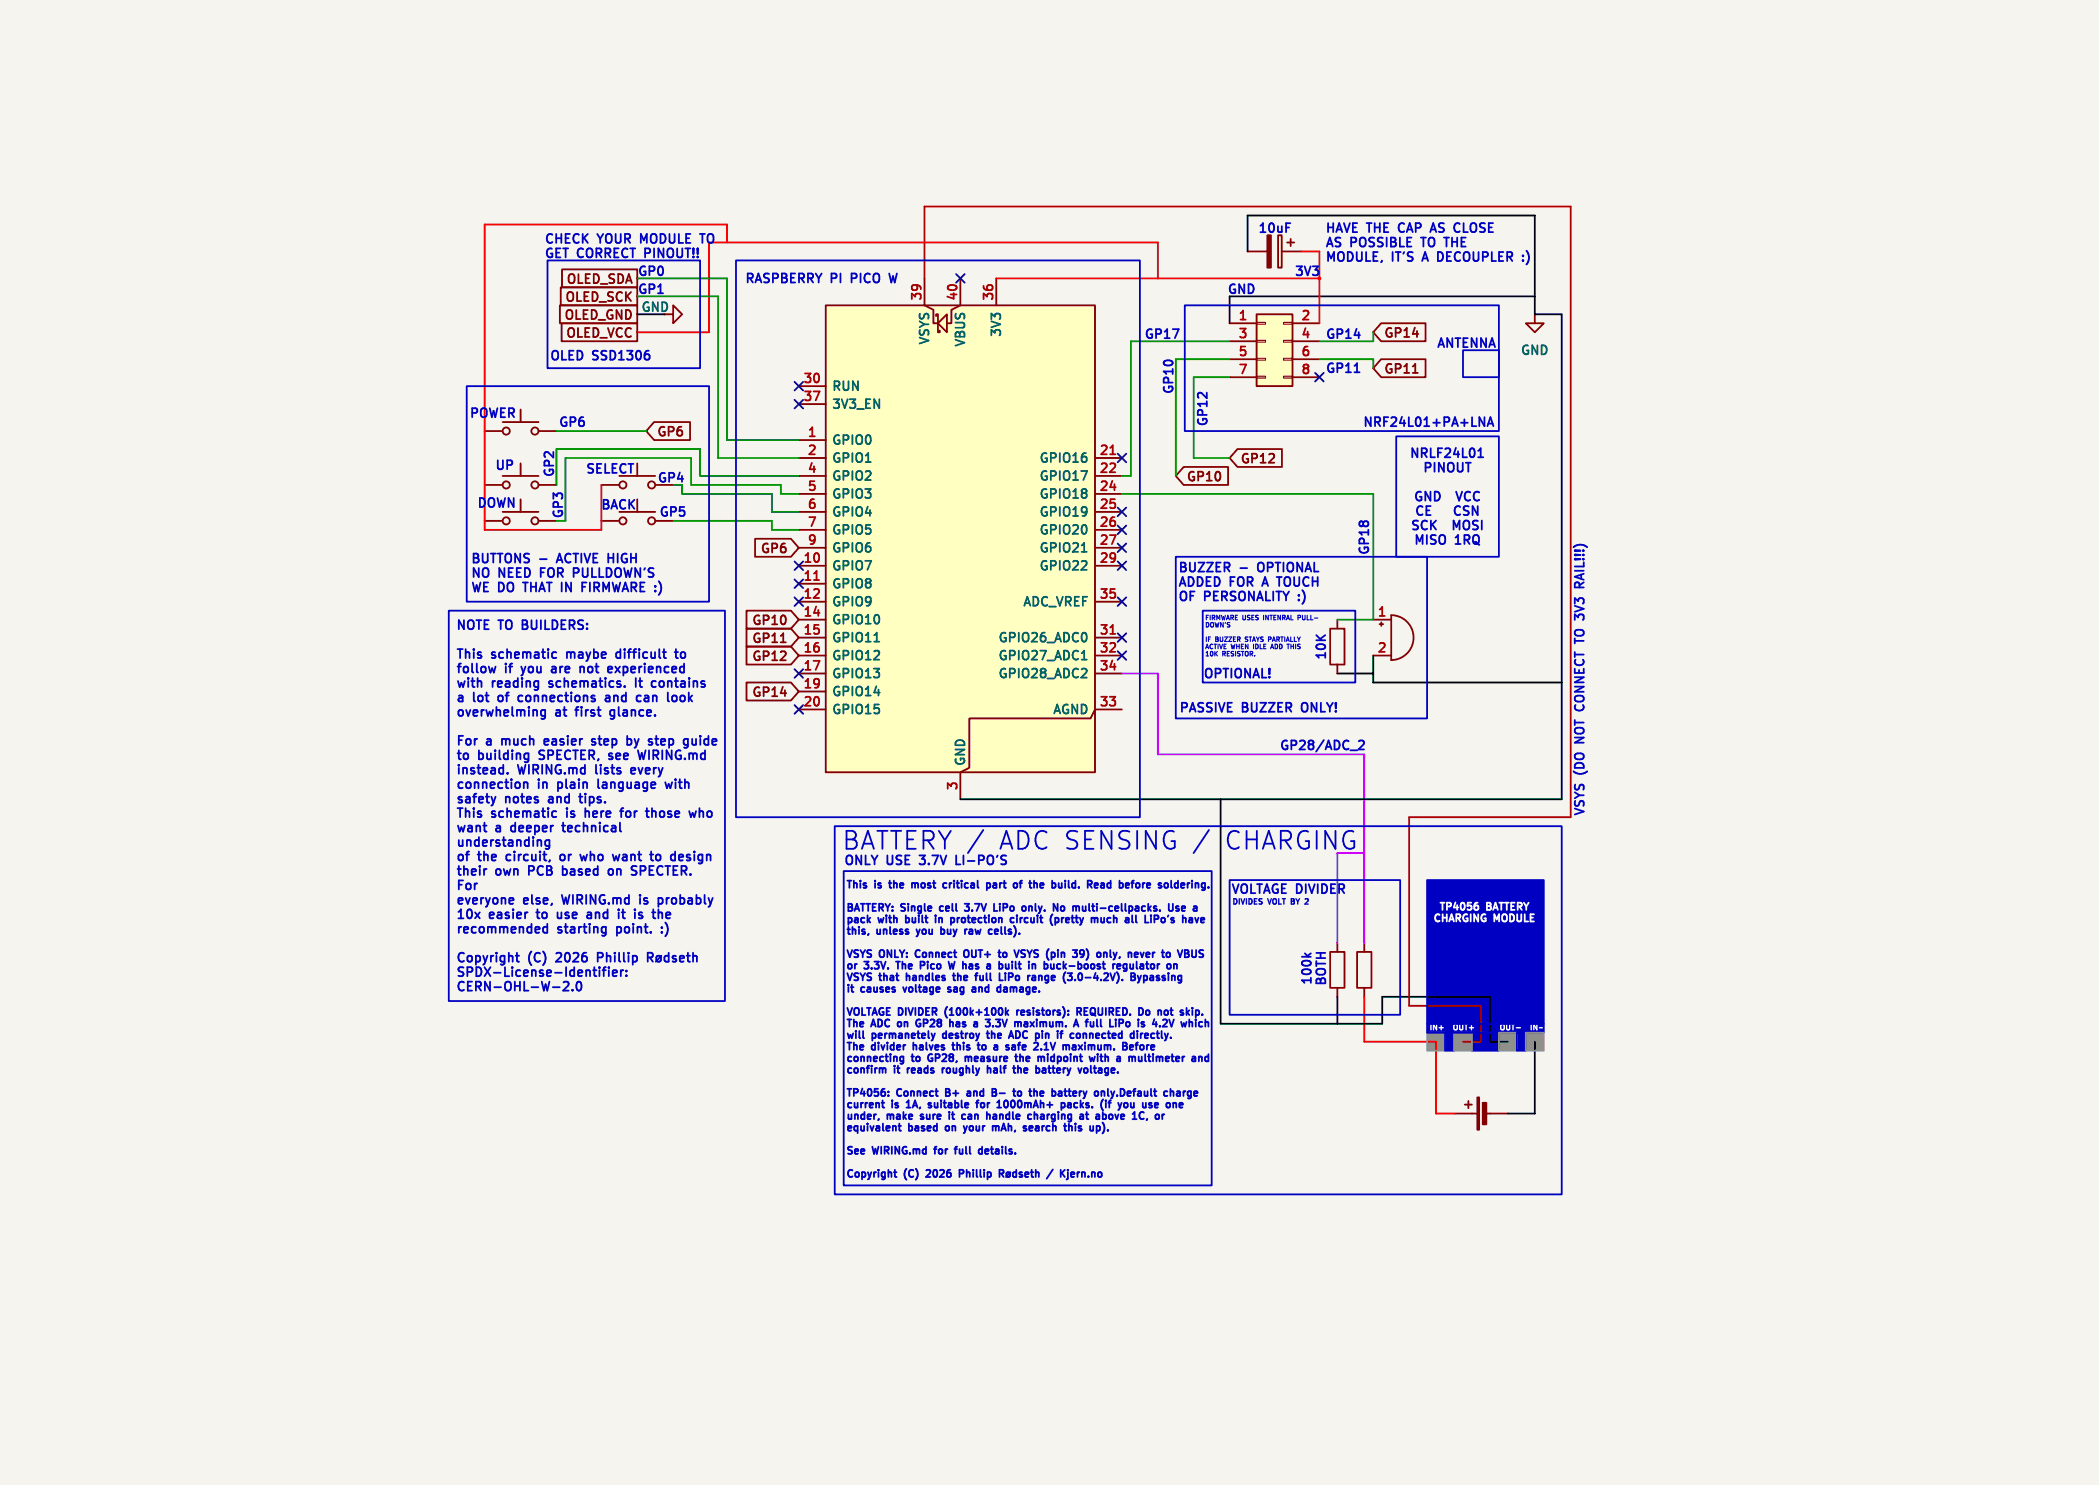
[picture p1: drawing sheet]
<svg xmlns="http://www.w3.org/2000/svg" width="297mm" height="210mm" viewBox="0 0 297 210" stroke-linecap="round" stroke-linejoin="round" font-family="sans-serif">
<defs><g id="words">
<g font-size="3.5" fill="#0000c2">
<text x="119.1" y="120.5">BATTERY /</text>
<text x="141.7" y="120.5">ADC SENSING /</text>
</g>
<text font-size="3.5" fill="#009600" x="174.4" y="120.5">CHARGING</text>
<g font-size="1.8" fill="#0000c2">
<text x="77" y="34.8">CHECK</text>
<text x="84.7" y="34.8">YOUR</text>
<text x="91.2" y="34.8">MODULE</text>
<text x="177.8" y="33.3">10uF</text>
<text x="187.5" y="33.3">HAVE</text>
<text x="187.5" y="35.3">AS</text>
<text x="191.2" y="35.3">POSSIBLE</text>
<text x="193.6" y="33.3">THE</text>
<text x="198.5" y="33.3">CAP</text>
<text x="201.8" y="35.3">TO</text>
<text x="203.6" y="33.3">AS</text>
<text x="205.5" y="35.3">THE</text>
<text x="207.4" y="33.3">CLOSE</text>
<text x="77" y="36.8">GET CORRECT</text>
<text x="90" y="39.4">GP0</text>
<text x="90" y="41.9">GP1</text>
<text x="91.8" y="36.8">PINOUT!!</text>
<text x="105.2" y="40.4">RASPBERRY</text>
<text x="117.5" y="40.4">PI</text>
<text x="120.9" y="40.4">PICO</text>
<text x="126.8" y="40.4">W</text>
<text x="173.4" y="41.9">GND</text>
<text x="182.9" y="39.4">3V3</text>
<text x="187.5" y="37.4">MODULE,</text>
<text x="197.1" y="37.4">IT'S</text>
<text x="202" y="37.4">A</text>
<text x="204.5" y="37.4">DECOUPLER</text>
<text x="77.7" y="51.3">OLED</text>
<text x="84" y="51.3">SSD1306</text>
<text x="161.7" y="48.3">GP17</text>
<text x="187.3" y="53.1">GP11</text>
<text x="187.3" y="48.3">GP14</text>
<text x="203" y="49.5">ANTENNA</text>
<text x="66.2" y="59.4">POWER</text>
<text x="166.4" y="56" transform="rotate(-90 166.4 56)">GP10</text>
<text x="78.8" y="60.7">GP6</text>
<text x="171.2" y="60.6" transform="rotate(-90 171.2 60.6)">GP12</text>
<text x="192.7" y="60.7">NRF24L01+PA+LNA</text>
<text x="199.3" y="65.1">NRLF24L01</text>
<text x="69.8" y="66.8">UP</text>
<text x="78.7" y="67.8" transform="rotate(-90 78.7 67.8)">GP2</text>
<text x="82.6" y="67.3">SELECT</text>
<text x="92.8" y="68.6">GP4</text>
<text x="199.9" y="71.2">GND</text>
<text x="201.2" y="67.2">PINOUT</text>
<text x="206.7" y="71.2">VCC</text>
<text x="67.3" y="72.1">DOWN</text>
<text x="80" y="73.6" transform="rotate(-90 80 73.6)">GP3</text>
<text x="84.8" y="72.4">BACK</text>
<text x="93" y="73.4">GP5</text>
<text x="199.4" y="75.3">SCK</text>
<text x="199.9" y="77.4">MISO</text>
<text x="200" y="73.3">CE</text>
<text x="206" y="77.4">1RQ</text>
<text x="206.1" y="75.3">MOSI</text>
<text x="206.9" y="73.3">CSN</text>
<text x="66.5" y="80">BUTTONS</text>
<text x="66.5" y="82">NO</text>
<text x="70.7" y="82">NEED</text>
<text x="77.1" y="82">FOR</text>
<text x="79.5" y="80">ACTIVE</text>
<text x="82.2" y="82">PULLDOWN'S</text>
<text x="87.1" y="80">HIGH</text>
<text x="166.6" y="81.3">BUZZER</text>
<text x="166.6" y="83.3">ADDED</text>
<text x="174.1" y="83.3">FOR</text>
<text x="178.6" y="81.3">OPTIONAL</text>
<text x="179.3" y="83.3">A</text>
<text x="181.9" y="83.3">TOUCH</text>
<text x="194.1" y="78.7" transform="rotate(-90 194.1 78.7)">GP18</text>
<text x="224.5" y="80.6" transform="rotate(-90 224.5 80.6)">RAIL!!!)</text>
<text x="64.5" y="89.4">NOTE</text>
<text x="66.5" y="84.1">WE DO</text>
<text x="70.7" y="89.4">TO</text>
<text x="74.5" y="89.4">BUILDERS:</text>
<text x="74.7" y="84.1">THAT IN</text>
<text x="83.9" y="84.1">FIRMWARE :)</text>
<text x="166.6" y="85.4">OF</text>
<text x="170.5" y="85.4">PERSONALITY</text>
<text x="184.3" y="85.4">:)</text>
<text x="224.5" y="89.3" transform="rotate(-90 224.5 89.3)">TO</text>
<text x="224.5" y="85.6" transform="rotate(-90 224.5 85.6)">3V3</text>
<text x="64.5" y="93.5">This</text>
<text x="64.5" y="95.6">follow</text>
<text x="69.7" y="93.5">schematic</text>
<text x="71.6" y="95.6">if</text>
<text x="74.4" y="95.6">you</text>
<text x="79.2" y="95.6">are</text>
<text x="80.8" y="93.5">maybe</text>
<text x="83.7" y="95.6">not</text>
<text x="88.2" y="95.6">experienced</text>
<text x="88.3" y="93.5">difficult</text>
<text x="97.2" y="93.5">to</text>
<text x="188" y="93.6" transform="rotate(-90 188 93.6)">10K</text>
<text x="64.5" y="97.6">with</text>
<text x="64.5" y="99.6">a</text>
<text x="64.5" y="101.7">overwhelming</text>
<text x="67.1" y="99.6">lot</text>
<text x="69.7" y="97.6">reading</text>
<text x="71.1" y="99.6">of</text>
<text x="74.4" y="99.6">connections</text>
<text x="78.3" y="97.6">schematics.</text>
<text x="78.7" y="101.7">at</text>
<text x="82.1" y="101.7">first</text>
<text x="87.3" y="99.6">and</text>
<text x="87.4" y="101.7">glance.</text>
<text x="91" y="97.6">It</text>
<text x="92.2" y="99.6">can</text>
<text x="93.8" y="97.6">contains</text>
<text x="97.1" y="99.6">look</text>
<text x="166.6" y="101.1">PASSIVE</text>
<text x="170" y="96.3">OPTIONAL!</text>
<text x="175.7" y="101.1">BUZZER</text>
<text x="184.6" y="101.1">ONLY!</text>
<text x="224.5" y="99.5" transform="rotate(-90 224.5 99.5)">CONNECT</text>
<text x="64.5" y="105.8">For</text>
<text x="64.5" y="107.8">to</text>
<text x="67.8" y="107.8">building</text>
<text x="69" y="105.8">a</text>
<text x="71.6" y="105.8">much</text>
<text x="76.9" y="107.8">SPECTER,</text>
<text x="78.1" y="105.8">easier</text>
<text x="85.4" y="105.8">step</text>
<text x="87.3" y="107.8">see</text>
<text x="90.8" y="105.8">by</text>
<text x="91.9" y="107.8">WIRING.md</text>
<text x="94.4" y="105.8">step</text>
<text x="99.9" y="105.8">guide</text>
<text x="180.9" y="106.4">GP28/ADC_2</text>
<text x="224.5" y="104.6" transform="rotate(-90 224.5 104.6)">NOT</text>
<text x="64.5" y="109.9">instead.</text>
<text x="64.5" y="111.9">connection</text>
<text x="64.5" y="114">safety</text>
<text x="71.6" y="114">notes</text>
<text x="73.4" y="109.9">WIRING.md</text>
<text x="76.3" y="111.9">in</text>
<text x="78.2" y="114">and</text>
<text x="79.5" y="111.9">plain</text>
<text x="83.2" y="114">tips.</text>
<text x="84.9" y="109.9">lists</text>
<text x="85.7" y="111.9">language</text>
<text x="90.4" y="109.9">every</text>
<text x="95.8" y="111.9">with</text>
<text x="224.5" y="109.5" transform="rotate(-90 224.5 109.5)">(DO</text>
<text x="64.5" y="116">This</text>
<text x="64.5" y="118">want</text>
<text x="69.7" y="116">schematic</text>
<text x="70.3" y="118">a</text>
<text x="72.9" y="118">deeper</text>
<text x="80.7" y="118">technical</text>
<text x="80.8" y="116">is</text>
<text x="83.9" y="116">here</text>
<text x="89.5" y="116">for</text>
<text x="93.6" y="116">those</text>
<text x="100.2" y="116">who</text>
<text x="224.5" y="115.6" transform="rotate(-90 224.5 115.6)">VSYS</text>
<text x="64.5" y="120.1">understanding</text>
<text x="64.5" y="122.1">of</text>
<text x="64.5" y="124.2">their</text>
<text x="67.8" y="122.1">the</text>
<text x="70.3" y="124.2">own</text>
<text x="72.2" y="122.1">circuit,</text>
<text x="75.4" y="124.2">PCB</text>
<text x="80.4" y="122.1">or</text>
<text x="80.7" y="124.2">based</text>
<text x="83.8" y="122.1">who</text>
<text x="87.7" y="124.2">on</text>
<text x="88.9" y="122.1">want</text>
<text x="91.5" y="124.2">SPECTER.</text>
<text x="94.7" y="122.1">to</text>
<text x="98.1" y="122.1">design</text>
<text x="119.3" y="122.7">ONLY</text>
<text x="125.5" y="122.7">USE</text>
<text x="130.7" y="122.7">3.7V</text>
<text x="136.3" y="122.7">LI-PO'S</text>
<text x="64.5" y="126.2">For</text>
<text x="64.5" y="128.3">everyone</text>
<text x="64.5" y="130.3">10x</text>
<text x="69.4" y="130.3">easier</text>
<text x="74.2" y="128.3">else,</text>
<text x="76.6" y="130.3">to</text>
<text x="79.9" y="130.3">use</text>
<text x="80.2" y="128.3">WIRING.md</text>
<text x="84.7" y="130.3">and</text>
<text x="89.6" y="130.3">it</text>
<text x="91.6" y="128.3">is</text>
<text x="92.4" y="130.3">is</text>
<text x="94.7" y="128.3">probably</text>
<text x="174" y="126.8">VOLTAGE DIVIDER</text>
<text x="64.5" y="132.4">recommended</text>
<text x="64.5" y="136.4">Copyright</text>
<text x="74.9" y="136.4">(C)</text>
<text x="79.1" y="132.4">starting</text>
<text x="79.3" y="136.4">2026</text>
<text x="85.6" y="136.4">Phillip</text>
<text x="87.8" y="132.4">point.</text>
<text x="64.5" y="138.5">SPDX-License-Identifier:</text>
<text x="64.5" y="140.5">CERN-OHL-W-2.0</text>
<text x="185.9" y="139.5" transform="rotate(-90 185.9 139.5)">100k</text>
<text x="188" y="139.6" transform="rotate(-90 188 139.6)">BOTH</text>
</g>
<g font-size="1.8" fill="#009600">
<text x="100.3" y="34.8">TO</text>
<text x="194.7" y="87.3">1</text>
</g>
<g font-size="1.8" fill="#840000">
<text x="79.9" y="40.5">OLED_SDA</text>
<text x="79.6" y="45.6">OLED_GND</text>
<text x="79.7" y="43">OLED_SCK</text>
<text x="79.8" y="48.1">OLED_VCC</text>
<text x="195.7" y="48.1">GP14</text>
<text x="195.7" y="53.2">GP11</text>
<text x="92.9" y="62.1">GP6</text>
<text x="175.4" y="65.9">GP12</text>
<text x="167.8" y="68.4">GP10</text>
<text x="107.3" y="78.6">GP6</text>
<text x="106.1" y="88.7">GP10</text>
<text x="106.1" y="91.3">GP11</text>
<text x="106.1" y="93.8">GP12</text>
<text x="106.1" y="98.9">GP14</text>
</g>
<g font-size="1.8" fill="#006464">
<text x="90.5" y="44.4">GND</text>
<text x="142" y="48" transform="rotate(-90 142 48)">3V3</text>
<text x="131.8" y="49" transform="rotate(-90 131.8 49)">VSYS</text>
<text x="136.9" y="49.3" transform="rotate(-90 136.9 49.3)">VBUS</text>
<text x="215" y="50.5">GND</text>
<text x="117.6" y="55.6">RUN</text>
<text x="117.6" y="58.2">3V3_EN</text>
<text x="117.6" y="63.2">GPIO0</text>
<text x="117.6" y="65.8">GPIO1</text>
<text x="146.8" y="65.8">GPIO16</text>
<text x="117.6" y="68.3">GPIO2</text>
<text x="117.6" y="70.9">GPIO3</text>
<text x="146.8" y="68.3">GPIO17</text>
<text x="146.8" y="70.9">GPIO18</text>
<text x="117.6" y="73.4">GPIO4</text>
<text x="117.6" y="75.9">GPIO5</text>
<text x="146.8" y="73.4">GPIO19</text>
<text x="146.8" y="75.9">GPIO20</text>
<text x="117.6" y="78.5">GPIO6</text>
<text x="117.6" y="81">GPIO7</text>
<text x="117.6" y="83.6">GPIO8</text>
<text x="146.8" y="78.5">GPIO21</text>
<text x="146.8" y="81">GPIO22</text>
<text x="117.6" y="86.1">GPIO9</text>
<text x="117.6" y="88.6">GPIO10</text>
<text x="144.5" y="86.1">ADC_VREF</text>
<text x="117.6" y="91.2">GPIO11</text>
<text x="117.6" y="93.7">GPIO12</text>
<text x="141" y="91.2">GPIO26_ADC0</text>
<text x="141" y="93.7">GPIO27_ADC1</text>
<text x="117.6" y="96.3">GPIO13</text>
<text x="117.6" y="98.8">GPIO14</text>
<text x="117.6" y="101.3">GPIO15</text>
<text x="141" y="96.3">GPIO28_ADC2</text>
<text x="148.7" y="101.3">AGND</text>
<text x="136.9" y="108.5" transform="rotate(-90 136.9 108.5)">GND</text>
</g>
<g font-size="1.8" fill="#a90000">
<text x="130.5" y="42.7" transform="rotate(-90 130.5 42.7)">39</text>
<text x="135.5" y="42.7" transform="rotate(-90 135.5 42.7)">40</text>
<text x="140.6" y="42.7" transform="rotate(-90 140.6 42.7)">36</text>
<text x="175" y="45.4">1</text>
<text x="175" y="47.9">3</text>
<text x="183.9" y="45.4">2</text>
<text x="183.9" y="47.9">4</text>
<text x="175" y="50.4">5</text>
<text x="175" y="53">7</text>
<text x="183.9" y="50.4">6</text>
<text x="183.9" y="53">8</text>
<text x="113.5" y="54.3">30</text>
<text x="113.5" y="56.8">37</text>
<text x="114.1" y="61.9">1</text>
<text x="114.1" y="64.4">2</text>
<text x="155.4" y="64.4">21</text>
<text x="114.1" y="67">4</text>
<text x="114.1" y="69.5">5</text>
<text x="155.4" y="67">22</text>
<text x="155.4" y="69.5">24</text>
<text x="114.1" y="72">6</text>
<text x="114.1" y="74.6">7</text>
<text x="114.1" y="77.1">9</text>
<text x="155.4" y="72">25</text>
<text x="155.4" y="74.6">26</text>
<text x="155.4" y="77.1">27</text>
<text x="113.5" y="79.7">10</text>
<text x="113.5" y="82.2">11</text>
<text x="155.4" y="79.7">29</text>
<text x="113.5" y="84.7">12</text>
<text x="113.5" y="87.3">14</text>
<text x="113.5" y="89.8">15</text>
<text x="155.4" y="84.7">35</text>
<text x="155.4" y="89.8">31</text>
<text x="113.5" y="92.4">16</text>
<text x="113.5" y="94.9">17</text>
<text x="155.4" y="92.4">32</text>
<text x="155.4" y="94.9">34</text>
<text x="194.7" y="92.4">2</text>
<text x="113.5" y="97.4">19</text>
<text x="113.5" y="100">20</text>
<text x="155.4" y="100">33</text>
<text x="135.5" y="112" transform="rotate(-90 135.5 112)">3</text>
</g>
<g font-size="1.4" fill="#0000c2">
<text x="119.6" y="126">This</text>
<text x="124" y="126">is</text>
<text x="126.6" y="126">the</text>
<text x="130.3" y="126">most</text>
<text x="135.3" y="126">critical</text>
<text x="142" y="126">part</text>
<text x="146.4" y="126">of</text>
<text x="149.2" y="126">the</text>
<text x="152.9" y="126">build.</text>
<text x="158.5" y="126">Read</text>
<text x="163.6" y="126">before</text>
<text x="169.7" y="126">soldering.</text>
<text x="119.6" y="129.3">BATTERY:</text>
<text x="119.6" y="130.9">pack</text>
<text x="124.5" y="130.9">with</text>
<text x="127.7" y="129.3">Single</text>
<text x="128.9" y="130.9">built</text>
<text x="133.6" y="130.9">in</text>
<text x="133.7" y="129.3">cell</text>
<text x="136.4" y="130.9">protection</text>
<text x="137.9" y="129.3">3.7V</text>
<text x="142.5" y="129.3">LiPo</text>
<text x="145.4" y="130.9">circuit</text>
<text x="147.1" y="129.3">only.</text>
<text x="151.6" y="130.9">(pretty</text>
<text x="152" y="129.3">No</text>
<text x="155.3" y="129.3">multi-cellpacks.</text>
<text x="157.9" y="130.9">much</text>
<text x="163.3" y="130.9">all</text>
<text x="166.7" y="130.9">LiPo's</text>
<text x="169.4" y="129.3">Use</text>
<text x="119.6" y="132.5">this,</text>
<text x="119.6" y="135.8">VSYS</text>
<text x="119.6" y="137.4">or</text>
<text x="122.5" y="137.4">3.3V.</text>
<text x="124.3" y="132.5">unless</text>
<text x="124.6" y="135.8">ONLY:</text>
<text x="127.6" y="137.4">The</text>
<text x="130.3" y="135.8">Connect</text>
<text x="130.5" y="132.5">you</text>
<text x="131.5" y="137.4">Pico</text>
<text x="134.4" y="132.5">buy</text>
<text x="136.1" y="137.4">W</text>
<text x="137.7" y="135.8">OUT+</text>
<text x="138.4" y="132.5">raw</text>
<text x="138.6" y="137.4">has</text>
<text x="142.3" y="132.5">cells).</text>
<text x="142.6" y="137.4">a</text>
<text x="143.2" y="135.8">to</text>
<text x="144.9" y="137.4">built</text>
<text x="146" y="135.8">VSYS</text>
<text x="149.6" y="137.4">in</text>
<text x="151" y="135.8">(pin</text>
<text x="152.4" y="137.4">buck-boost</text>
<text x="155.4" y="135.8">39)</text>
<text x="159.3" y="135.8">only,</text>
<text x="162.7" y="137.4">regulator</text>
<text x="164.3" y="135.8">never</text>
<text x="169.7" y="135.8">to</text>
<text x="119.6" y="139.1">VSYS</text>
<text x="119.6" y="140.7">it</text>
<text x="119.6" y="144">VOLTAGE DIVIDER</text>
<text x="122" y="140.7">causes</text>
<text x="124.6" y="139.1">that</text>
<text x="128.6" y="140.7">voltage</text>
<text x="129" y="139.1">handles</text>
<text x="134.4" y="144">(100k+100k</text>
<text x="135.4" y="140.7">sag</text>
<text x="136.2" y="139.1">the</text>
<text x="139.4" y="140.7">and</text>
<text x="139.9" y="139.1">full</text>
<text x="143.5" y="140.7">damage.</text>
<text x="143.8" y="139.1">LiPo</text>
<text x="145.2" y="144">resistors):</text>
<text x="148.4" y="139.1">range</text>
<text x="154" y="139.1">(3.0-4.2V).</text>
<text x="154.2" y="144">REQUIRED.</text>
<text x="163.6" y="144">Do</text>
<text x="164.1" y="139.1">Bypassing</text>
<text x="166.8" y="144">not</text>
<text x="119.6" y="145.6">The</text>
<text x="119.6" y="147.3">will</text>
<text x="119.6" y="148.9">The</text>
<text x="123.5" y="145.6">ADC</text>
<text x="123.5" y="148.9">divider</text>
<text x="123.6" y="147.3">permanetely</text>
<text x="127.8" y="145.6">on</text>
<text x="129.9" y="148.9">halves</text>
<text x="130.9" y="145.6">GP28</text>
<text x="134.2" y="147.3">destroy</text>
<text x="136.1" y="148.9">this</text>
<text x="136.2" y="145.6">has</text>
<text x="140.2" y="145.6">a</text>
<text x="140.3" y="148.9">to</text>
<text x="141" y="147.3">the</text>
<text x="142.5" y="145.6">3.3V</text>
<text x="143.1" y="148.9">a</text>
<text x="144.7" y="147.3">ADC</text>
<text x="145.3" y="148.9">safe</text>
<text x="147.1" y="145.6">maximum.</text>
<text x="148.9" y="147.3">pin</text>
<text x="149.9" y="148.9">2.1V</text>
<text x="152.6" y="147.3">if</text>
<text x="154.5" y="148.9">maximum.</text>
<text x="155" y="147.3">connected</text>
<text x="156.1" y="145.6">A</text>
<text x="158.3" y="145.6">full</text>
<text x="162.2" y="145.6">LiPo</text>
<text x="163.5" y="148.9">Before</text>
<text x="164.1" y="147.3">directly.</text>
<text x="166.8" y="145.6">is</text>
<text x="169.4" y="145.6">4.2V</text>
<text x="119.6" y="150.5">connecting</text>
<text x="119.6" y="152.2">confirm</text>
<text x="119.6" y="155.4">TP4056:</text>
<text x="126.7" y="152.2">it</text>
<text x="127.1" y="155.4">Connect</text>
<text x="129.1" y="152.2">reads</text>
<text x="129.2" y="150.5">to</text>
<text x="132.1" y="150.5">GP28,</text>
<text x="134.5" y="155.4">B+</text>
<text x="134.6" y="152.2">roughly</text>
<text x="137.9" y="150.5">measure</text>
<text x="138.1" y="155.4">and</text>
<text x="141.6" y="152.2">half</text>
<text x="142.2" y="155.4">B-</text>
<text x="145.6" y="150.5">the</text>
<text x="145.8" y="155.4">to</text>
<text x="145.8" y="152.2">the</text>
<text x="148.7" y="155.4">the</text>
<text x="149.3" y="150.5">midpoint</text>
<text x="149.5" y="152.2">battery</text>
<text x="152.4" y="155.4">battery</text>
<text x="156.2" y="152.2">voltage.</text>
<text x="157.2" y="150.5">with</text>
<text x="159" y="155.4">only.Default</text>
<text x="161.6" y="150.5">a</text>
<text x="163.8" y="150.5">multimeter</text>
<text x="169.4" y="155.4">charge</text>
<text x="119.6" y="157.1">current</text>
<text x="119.6" y="158.7">under,</text>
<text x="119.6" y="160.3">equivalent</text>
<text x="125.7" y="158.7">make</text>
<text x="126.4" y="157.1">is</text>
<text x="128.8" y="160.3">based</text>
<text x="129" y="157.1">1A,</text>
<text x="131" y="158.7">sure</text>
<text x="132.7" y="157.1">suitable</text>
<text x="134.5" y="160.3">on</text>
<text x="135.6" y="158.7">it</text>
<text x="137.7" y="160.3">your</text>
<text x="138" y="158.7">can</text>
<text x="140.1" y="157.1">for</text>
<text x="142" y="158.7">handle</text>
<text x="142.3" y="160.3">mAh,</text>
<text x="143.5" y="157.1">1000mAh+</text>
<text x="147.2" y="160.3">search</text>
<text x="148.4" y="158.7">charging</text>
<text x="153.1" y="157.1">packs.</text>
<text x="153.6" y="160.3">this</text>
<text x="156.3" y="158.7">at</text>
<text x="159.2" y="158.7">above</text>
<text x="159.3" y="157.1">(if</text>
<text x="162.4" y="157.1">you</text>
<text x="166.3" y="157.1">use</text>
<text x="119.6" y="163.6">See</text>
<text x="119.6" y="166.9">Copyright</text>
<text x="123.7" y="163.6">WIRING.md</text>
<text x="128.1" y="166.9">(C)</text>
<text x="131.8" y="166.9">2026</text>
<text x="133" y="163.6">for</text>
<text x="136.5" y="163.6">full</text>
<text x="137" y="166.9">Phillip</text>
<text x="140.4" y="163.6">details.</text>
<text x="150.6" y="166.9">/</text>
</g>
<g font-size="1.4" fill="#fff">
<text x="202.6" y="130.7">CHARGING</text>
<text x="203.4" y="129.1">TP4056</text>
<text x="210.4" y="129.1">BATTERY</text>
<text x="211.5" y="130.7">MODULE</text>
</g>
<g font-size="1.1" fill="#0000c2">
<text x="174.2" y="128.2">DIVIDES</text>
<text x="179.5" y="128.2">VOLT</text>
<text x="183.2" y="128.2">BY</text>
</g>
<g font-size="1.1" fill="#fff">
<text x="202.1" y="146">IN+</text>
<text x="206.2" y="146">OUT+</text>
<text x="212" y="146">OUT-</text>
<text x="217.1" y="146">IN-</text>
</g>
<g font-size=".9" fill="#0000c2">
<text x="170.4" y="87.9">FIRMWARE</text>
<text x="170.4" y="88.9">DOWN'S</text>
<text x="176" y="87.9">USES</text>
<text x="179.2" y="87.9">INTENRAL</text>
<text x="184.5" y="87.9">PULL-</text>
<text x="170.4" y="91">IF</text>
<text x="170.4" y="92">ACTIVE</text>
<text x="170.4" y="93">10K</text>
<text x="172.1" y="91">BUZZER</text>
<text x="173.1" y="93">RESISTOR.</text>
<text x="174.4" y="92">WHEN</text>
<text x="176.7" y="91">STAYS</text>
<text x="177.8" y="92">IDLE</text>
<text x="180.3" y="91">PARTIALLY</text>
<text x="180.7" y="92">ADD</text>
<text x="183.3" y="92">THIS</text>
</g>
</g></defs>
<path d="M0 0h297v210h-297z" fill="#f5f4ef" stroke="#f5f4ef" stroke-width=".14"/>
<path d="M201.9 146.1h2.6v2.5h-2.6z" fill="#959595"/>
<g fill="#0000c2">
<path d="M208.3 146.1h3.8v2.5h-3.8z"/>
<path d="M204.5 146.1h1.2v2.5h-1.2z"/>
</g>
<path d="M205.7 146.1h2.6v2.5h-2.6z" fill="#959595"/>
<g fill="#0000c2">
<path d="M201.9 144.8h16.5v1.3h-16.5z"/>
<path d="M201.9 124.5h16.5v20.3h-16.5z"/>
</g>
<path d="M212.1 146.1h2.5v2.5h-2.5z" fill="#959595"/>
<path d="M214.6 146.1h1.3v2.5h-1.3z" fill="#0000c2"/>
<path d="M215.9 146.1h2.5v2.5h-2.5z" fill="#959595"/>
<path d="M116.8 43.2h38.1v66h-38.1z" fill="#ffffc2"/>
<g fill="none" stroke="#840000" stroke-width=".25">
<path d="M130.8 39.4v3.8l1.3 .6v1.9h.6M135.9 39.4v3.8l-1.3 .6v1.9h-.6M141 39.4v3.8M176.5 35.6h2.8M180.8 33.3h.6v4.5h-.6zM181.4 35.6h2.7M182.1 34.3h1M182.6 33.8v1M94 44.5h1.2v-1.3l1.3 1.3-1.3 1.2v-1.2M113 54.6h3.8M113 57.2h3.8M116.8 43.2h38.1v66h-38.1z"/>
<path d="M132.5 44.7v-.2h.2v2.5h.3v-.3M132.7 45.7l1.3-1.2v2.5zM217.2 44.5v1.2h1.2l-1.2 1.3-1.3-1.3h1.3M217.2 44.5h.1M68.6 68.6h2.5M71.1 67.3h5.1M73.7 65.5v1.8M76.2 68.6h2.5M113 62.2h3.8M113 64.8h3.8M113 67.3h3.8M113 69.9h3.8"/>
<path d="M113 72.4h3.8M113 74.9h3.8M113 77.5h3.8M154.9 64.8h3.8M154.9 67.3h3.8M154.9 69.9h3.8M154.9 72.4h3.8M154.9 74.9h3.8M154.9 77.5h3.8M113 80h3.8M113 82.6h3.8M113 85.1h3.8"/>
<path d="M113 87.6h3.8M113 90.2h3.8M113 92.7h3.8M113 95.3h3.8M113 97.8h3.8M154.9 80h3.8M154.9 85.1h3.8M154.9 90.2h3.8M154.9 92.7h3.8M154.9 95.3h3.8M188.2 88.9h2v5.1h-2zM189.2 87.6v1.3"/>
<path d="M189.2 94v1.3M194.3 87.6h2.5M194.3 92.7h2.5M195.2 88.3h.5M195.5 88v.5M196.8 87a3.2 3.2 0 0 1 3.2 3.2 3.2 3.2 0 0 1-3.2 3.1zM113 100.3h3.8M158.7 100.3h-3.8l-.6 1.3h-17.1v7l-1.3 .6v3.8M188.2 134.6h2v5.1h-2zM189.2 133.4v1.2M189.2 139.7v1.3M192 134.6h2.1v5.1h-2.1z"/>
<path d="M193 133.4v1.2M193 139.7v1.3"/>
<circle cx="71.6" cy="68.6" r=".51"/>
<circle cx="75.7" cy="68.6" r=".51"/>
</g>
<path d="M157.1 64.2h.7M115.2 82h.7M157.1 89.6h.7" fill="none" stroke="#a90000" stroke-width=".25"/>
<g fill="none" stroke="#006464" stroke-width=".25">
<path d="M153 66.6h.8l-.5 1.3M153 78h.8M153.6 79.4l.2 .2-.1 .3-.7 .7h.8M153.7 64.7v.5M153.7 69.3v.3M153.7 69.8v.5M153.7 71.8v.9M153.7 74.5v.8M153.8 72.2l-.1 .2M123.7 90.7h.7M153 93.3h.8M153.3 92.2l.1-.2v1.3"/>
<path d="M153.5 94.6l.3 .2-.1 .3-.7 .7h.8M153.6 89.5l.2 .5v.3l-.2 .4"/>
</g>
<path d="M179.3 33.3h.5v4.5h-.5z" fill="#840000" stroke="#840000" stroke-width=".25"/>
<path d="M177.8 44.5h5.1v10.1h-5.1z" fill="#ffffc2"/>
<g fill="none" stroke="#840000" stroke-width=".25">
<path d="M79.5 38.1h10.7v2.5h-10.7zM71.1 59.7h5.1M73.7 57.9v1.8M79.2 43.2h11v2.5h-11zM79.3 40.6h10.9v2.6h-10.9zM79.5 45.7h10.7v2.6h-10.7zM92.6 59.7h5v2.5h-5l-1.2-1.2zM174 45.7h3.8M174 48.3h3.8M174 50.8h3.8M174 53.3h3.8M177.8 44.5h5.1v10.1h-5.1z"/>
<path d="M182.9 45.7h3.8M182.9 48.3h3.8M182.9 50.8h3.8M182.9 53.3h3.8M195.4 45.7h6.3v2.6h-6.3l-1.1-1.3zM195.4 50.8h6.3v2.5h-6.3l-1.1-1.2zM199.9 52.7h.7M68.6 73.7h2.5M68.6 61h2.5M71.1 72.4h5.1M73.7 70.6v1.8M76.2 73.7h2.5"/>
<path d="M76.2 61h2.5M85.1 73.7h2.5M85.1 68.6h2.5M87.6 72.4h5.1M87.6 67.3h5.1M90.2 65.5v1.8M106.8 76.2h5.1l1.1 1.3-1.1 1.2h-5.1zM167.5 66h6.3v2.6h-6.3l-1.1-1.3zM175.1 63.5h6.3v2.5h-6.3l-1.1-1.2zM105.6 88.9h6.3l1.1 1.3-1.1 1.2h-6.3zM105.6 86.4h6.3l1.1 1.2-1.1 1.3h-6.3zM105.6 96.5h6.3l1.1 1.3-1.1 1.3h-6.3z"/>
<path d="M105.6 91.4h6.3l1.1 1.3-1.1 1.3h-6.3zM110.4 93.4h.8M110.5 90.8h.7M110.5 98h.8M111.1 92.2v.4M205.7 157.5h3.3M207.3 156.2h1M207.8 155.7v1M210.1 157.5h3.3"/>
<circle cx="71.6" cy="73.7" r=".51"/>
<circle cx="71.6" cy="61" r=".51"/>
<circle cx="75.7" cy="73.7" r=".51"/>
<circle cx="75.7" cy="61" r=".51"/>
<circle cx="88.1" cy="68.6" r=".51"/>
<circle cx="88.1" cy="73.7" r=".51"/>
<circle cx="92.2" cy="73.7" r=".51"/>
<circle cx="92.2" cy="68.6" r=".51"/>
</g>
<path d="M177.8 45.6h1.3v.2h-1.3zM177.8 48.1h1.3v.3h-1.3zM177.8 50.7h1.3v.2h-1.3zM177.8 53.2h1.3v.3h-1.3zM181.6 45.6h1.3v.2h-1.3zM181.6 48.1h1.3v.3h-1.3zM181.6 50.7h1.3v.2h-1.3zM181.6 53.2h1.3v.3h-1.3z" fill="none" stroke="#840000" stroke-width=".15"/>
<g fill="#840000" stroke="#840000" stroke-width=".25">
<path d="M209 155.2h.3v4.6h-.3z"/>
<path d="M209.8 156h.5v3h-.5z"/>
</g>
<path d="M100.3 34.3v12.7h-10.1M141 39.4h45.7M163.8 39.4v-5.1h-60.9v-2.5h-34.3v43.1h16.5v-6.3M184.1 35.6h2.6v10.1M193 141v6.3h10.2v10.2h2.5" fill="none" stroke="#f00" stroke-width=".25"/>
<path d="M176.5 35.6v-5.1h40.7v14h3.8v68.5h-85.1M90.2 44.5h3.8M174 41.9v3.8M189.2 95.3h5.1M194.3 92.7v3.8h26.7M172.7 113v31.8h22.9v-3.8h15.2v6.3h2.6M189.2 141v3.8M217.2 147.3v10.2h-3.8" fill="none" stroke="#000" stroke-width=".25"/>
<path d="M90.2 39.4h12.7v22.8h10.1M96.5 68.6v1.3h12.7v2.5h3.8M113 67.3h-13.9v-3.8h-20.4v5.1" fill="none" stroke="#005a00" stroke-width=".25"/>
<path d="M130.8 39.4v-10.2h91.4v86.4h-22.8v26.6h10.1v5.1h-2.5" fill="none" stroke="#af0000" stroke-width=".25"/>
<path d="M90.2 41.9h11.4v22.9h11.4M174 53.3h-5.1v11.5h5.1M174 50.8h-7.6v16.5M174 48.3h-14v19h-1.3M186.7 50.8h7.6v1.3M194.3 47v1.3h-7.6M78.7 61h12.7M95.2 73.7h14v1.2h3.8M113 69.9h-2.5v-1.3h-12.7v-3.8h-17.8v8.9M158.7 69.9h35.6v17.7h-5.1" fill="none" stroke="#009600" stroke-width=".25"/>
<path d="M158.7 95.3h5.1v11.4h29.2v26.7M189.2 120.7v12.7" fill="none" stroke="#d100ff" stroke-width=".25"/>
<path d="M174 41.9h43.2" fill="none" stroke="#1a1a1a" stroke-width=".25"/>
<g fill="none" stroke="#000084" stroke-width=".25">
<path d="M135.3 38.8l1.2 1.2M136.5 38.8l-1.2 1.2M112.4 56.5l1.2 1.3M112.4 54l1.2 1.2M113.6 56.5l-1.2 1.3M113.6 54l-1.2 1.2M186.1 52.7l1.2 1.2M187.3 52.7l-1.2 1.2M112.4 79.4l1.2 1.2M113.6 79.4l-1.2 1.2M158.1 74.3l1.3 1.2M158.1 79.4l1.3 1.2"/>
<path d="M158.1 76.9l1.3 1.2M158.1 71.8l1.3 1.2M158.1 64.2l1.3 1.2M159.4 74.3l-1.3 1.2M159.4 79.4l-1.3 1.2M159.4 76.9l-1.3 1.2M159.4 71.8l-1.3 1.2M159.4 64.2l-1.3 1.2M112.4 81.9l1.2 1.3M112.4 94.6l1.2 1.3M112.4 99.7l1.2 1.2M112.4 84.5l1.2 1.2"/>
<path d="M113.6 81.9l-1.2 1.3M113.6 94.6l-1.2 1.3M113.6 99.7l-1.2 1.2M113.6 84.5l-1.2 1.2M158.1 92.1l1.3 1.2M158.1 89.6l1.3 1.2M158.1 84.5l1.3 1.2M159.4 92.1l-1.3 1.2M159.4 89.6l-1.3 1.2M159.4 84.5l-1.3 1.2"/>
</g>
<g fill="none" stroke="#0000c2" stroke-width=".25">
<path d="M77.5 36.8h21.6v15.3h-21.6zM91.1 34l-.4-.9v1.3M91.3 35.1v1.3M91.3 35.8h.5M99 33.1h.7M99.4 33.1v1.3M104.1 36.8h57.2v78.8h-57.2zM125.8 38.7l.3 1.2 .3-.9M182 32.2h.4M182 31.6h.6M198 31.7l-.1 .4 .1 .5M201.3 36.6h.7"/>
<path d="M201.6 35.6l-.4 1.3M202.4 32.8l.4-1.2 .4 1.2M202.5 32.5h.6M204.1 36.7l-.3 .2h-.3M206.5 31.6v.1M206.5 32.7v.1M216 35.5a1.49 1.49 0 0 1 0 1.8M66 54.6h34.3v30.5h-34.3zM93.1 41.5h.7M165.9 46.6h.9l-.6 1.2M167.6 43.2h44.5v17.8h-44.5zM169.6 55.6h.4"/>
<path d="M170.8 55.5v.8M191.7 52.6h.7M191.7 47.4h.7M207 49.5h5.1v3.8h-5.1zM209.3 59l.7 1.3v-1.3M210.6 59.9h.6M76.4 79.1h1M78.9 79.2h.6M79.2 78.3l-.5 1.3M86.1 78.9h.7M166.4 78.7h35.5v22.9h-35.5zM178 79.7v.9"/>
<path d="M197.6 61.7h14.5v17h-14.5zM206 69.5l.5 1.3M206.2 71.6a.66 .66 0 0 0-.4 .7 .66 .66 0 0 0 .6 .5M209.2 64.7h.7M209.2 63.8l.3-.4v1.3M210.5 60.3l.4-1.3 .4 1.3M63.5 86.4h39.1v55.2h-39.1zM68.1 96.4v.8M70.1 94.3l-.2 .8-.3-.6-.2 .6M70.5 98.6v.5M73.3 98.6v.4l.1 .1h.5M73.8 94.3l.3 .8"/>
<path d="M73.9 95.5h-.1M73.9 88.3h.5M74.4 87.7h-.5v1.3h.5M76.2 96.3l-.1 1.2M76.2 97.1l-.2 .1M76.5 80.9h.4M77.1 80.3h-.6v1.3M77.7 97.1l.1 .1M77.7 96.5v.2M78.1 94.3h.4l.1 .1M78.2 93h.5M78.2 92.3h.5"/>
<path d="M78.6 94.6h-.4a.25 .25 0 0 0-.2 .3 .25 .25 0 0 0 .2 .2h.4M80.2 92.2v.9M80.3 92.3h-.1M81.8 80.9l-.6 .1M82.4 83h.4M82.6 94.4v.7M83.5 82.4v1.2M85.7 98.4h.5l.1 .8M86.3 98.7h-.5a.25 .25 0 0 0-.1 .3 .25 .25 0 0 0 .1 .2l.5-.1M87.1 94.3l.6 .8M87.7 94.3l-.6 .8M87.8 92.3l-.4-.1-.2 .3v.3l.1 .2h.5"/>
<path d="M88.4 97v.2M90 95.9v1.3M91.2 98.4h.5M91.8 98.7h-.5a.25 .25 0 0 0-.1 .3 .25 .25 0 0 0 .1 .2l.5-.1M92.8 97.1l-.4 .1M94.5 97.9v1.1M95.5 92.2h.4M95.5 98.4l.3 .2v.4l-.3 .2M95.6 91.8v1.1l.1 .1 .2 .1M96.7 98.4h-.3l-.2 .2 .1 .5 .4 .1M96.7 92.2l-.3 .1-.1 .2 .1 .4 .3 .2M170.2 86.4h21.6v10.1h-21.6z"/>
<path d="M175.5 80.3h1M178.7 82.5h.6M179 81.6l-.4 1.3M183.8 84.8v.1M183.8 84.1v.2M186.2 89.8l.8 .7M187.5 89.8l-.7 .6M222.8 99.9l.1 .3M223.7 81.3v.6M224.1 99.9l-.1 .3M224.1 86.1l-1.3 .4M224.1 81.1l-1.3 .5 1.3 .4"/>
<path d="M68.4 116.8h.5M68.7 117.6h.2M69.5 112.7l.3 .8M69.8 113.5l-.1 .3M70.1 112.7l-.3 .8M71 104.5v.8M71.1 104.5l-.1 .1M71.2 109.4h-.1M71.2 108.2v1.2M71.8 109.3v.1M72.4 116.9v.6M73.5 110.7v.6"/>
<path d="M74.1 110.6v.9M74.1 110.7l.2-.1 .3 .1 .1 .8M74.3 107.3h.5M74.3 106.6h.5M74.8 106.5v1.1l-.1 .1-.3 .1M75.8 100.4l.2 .2v.6M76.3 107.3l.2 .1M76.3 106.4l.1 .3M76.4 106.2h.1M76.6 119v.6M77.1 100.4v1l-.2 .3-.3-.1M77.1 100.5l-.3-.1-.3 .2v.4l.2 .2h.4"/>
<path d="M77.2 118.9v.6l.2 .1h.3M77.6 104.7l-.2-.2h-.2l-.2 .2 .1 .6h.5M77.6 104.8l-.6 .1M77.7 113.1v.4M77.7 118.8v1l-.2 .3-.3-.1M78.2 115.5h.5M78.2 114.8h.5M79 110.6v1.3M79 111.4l.1 .1M79.1 110.6l-.1 .1M79.5 116.8h.5M79.7 116.3v1.1v.1l.3 .1"/>
<path d="M80.2 114.7v.9M81.4 100.4h.5M82.1 112.2v1.1l.1 .2h.2M82.8 114.3v1.3M83.4 114.9v.7M84.2 104.5h-.3l-.2 .2 .1 .2 .4 .1v.3h-.5M84.3 108.2l.1 1.2M84.6 110.2v1.1l.2 .2M84.6 104.5h.5M86.1 106.8l.6 .3-.2 .3-.4-.1M86.9 101.4l-.2 .3-.3-.1M86.9 100.5l-.3-.1-.3 .2v.4l.2 .2h.4"/>
<path d="M87.7 114.7h.5M88.2 114.3h-.2M89 114.7l-.3 .1-.1 .2v.4l.4 .2M89.2 104.5l.2 .2v.4l-.2 .2M89.8 104.5l.3 .8M89.9 108.8l-.2-.2h-.2l-.2 .2 .1 .6h.4M89.9 108.9l-.6 .1M90.1 105.3l-.1 .3-.2 .2M90.3 106.1l.3 1.3 .2-.9 .2 .9 .3-1.3M90.4 104.5l-.3 .8M92.3 114.8l.1-.1 .3 .1 .1 .8M92.3 114.3v1.3"/>
<path d="M94 104.5h-.3l-.2 .2 .1 .6h.4M94.1 110.6l.3 .9 .2-.6 .3 .6 .2-.9M94.1 104.8l-.6 .1M98.5 104.5v.8M98.5 105.2l-.2 .1M98.5 114.7l-.3 .9M99 114.8l.2-.1 .3 .1v.8M99 114.3v1.3M99.1 104.1v.1M99.1 104.5v.8M118.1 116.8h102.9v52.1h-102.9zM192.3 104.8l.2-.1h.3l.1 .1 .1 .3-.1 .2-.7 .7h.8"/>
<path d="M68.9 122.9l-.3 .1-.1 .1M71.6 121.1l.1 .5M72.2 127h.4l.1 .3-.6 .1M72.6 127.8h-.4M73 135.2h.4M73.1 134.7v1.1l.1 .1 .2 .1M74.8 122.5v1.2M74.8 123.1h.5M76.2 131.1h.1l.1 .3-.7 .1M76.3 131.9h-.1M77.4 130.6v1.3M77.4 131.1h-.3l-.3 .2v.4l.2 .2h.4"/>
<path d="M78.8 134.8l-.1 .1M78.9 129l.1 .8 .3 .1 .1-.1M79.4 135.3l-.8 .7h.8M79.4 129v.9M79.5 126.6l.3 1.2M79.6 123l.4-.1 .2 .1M79.6 122.5v1.2M79.9 121l-.4-.2-.2 .3v.4l.1 .1 .3 .1 .2-.1M80.2 123.6l-.2 .1h-.4M80.5 139.1l-.1 .3-.7 .7h.8M81 140v.1M81.6 139.1v.5l.1 .4 .2 .1 .2-.1 .1-.1v-.8"/>
<path d="M83.1 120.8l-.3 .9-.2-.6-.3 .6M83.2 129l.4 .1 .1 .8M83.7 129.8l-.5 .1M83.7 129.3l-.5 .1M83.9 137.2h.5M84.3 138h.1M84.8 136.8v.1M84.8 137.2v.8M85.2 134.8l-.6-.1v1.3M85.2 135.3l-.6 .1M85.4 131.1h.3M85.4 137v1"/>
<path d="M85.7 131.9h-.3M85.7 131.1v1l-.1 .2h-.3M86.1 137.2v.8M86.2 123l.3-.1 .3 .2v.4l-.3 .2h-.3l-.1-.2v-.4zM86.7 137.4l.1 .6h.4M87.3 131.1v1.2M87.3 131.9h.1M87.3 137.4v.1l-.6 .1M87.4 131.1h-.1M87.7 120.8l-.3 .9M87.8 137.2v.8M87.9 137.3l-.1 .1"/>
<path d="M88 129h.4M88.1 129.7l.1 .1 .2 .1M88.5 120.8l-.4 .1M88.6 121.2h-.3a.25 .25 0 0 0-.2 .3 .25 .25 0 0 0 .2 .2h.3M88.6 137.9v.1M90.6 126.6v.1M90.6 127v.8M90.6 123.1h.5M90.6 122.5v1.2M91.1 127.8h.1M91.2 127v.3M91.7 135.4l.6-.1 .1-.1-.1-.3-.2-.2h-.4v1.3"/>
<path d="M92 135.4l.4 .6M92.9 135.3l.2-.1 .4 .1v.5l-.1 .1-.3 .1-.2-.1zM93 120.8l.3 .1 .2 .2-.1 .5-.4 .1M93.3 127h.3l.2 .2-.1 .5-.4 .1M93.6 135.2l-.8 .8M93.6 131.8v.1M93.6 131.1v.2M94.2 130.5a1.47 1.47 0 0 1-.1 1.9M94.3 129.2v.6h.5M94.6 135.2h-.3l-.3 .2v.4l.1 .1h.5M94.6 134.7v1.3M94.9 129.2v.1l-.6 .1"/>
<path d="M95.6 135.2h-.3l-.1 .1v.2l.4 .1v.3h-.4M96.2 135.6l.6-.1-.1-.3h-.3l-.2 .1v.6h.5M97.2 135.2h.4M97.2 121.6l.3 .1M97.3 134.7v1.1l.1 .1 .2 .1M97.5 120.8l-.3 .1v.1v.2l.3 .1M98.1 135.3l.1-.1h.3l.1 .8M98.1 134.7v1.3M119.4 123.2h52v44.4h-52zM122.8 130.1l.3 .4M122.9 132.1l-.1 .1M123.1 129.8l-.3 .4"/>
<path d="M125.8 124.9h.3M125.9 124.5v.9l.2 .2M127.1 136v1M127.8 139.6l.2 .7 .3-.7M128.2 129.4v1.1M128.2 130.4h.4M128.3 137.6v1M128.7 138h-.3l-.1 .1M129 125l.3-.1 .2 .1M129 124.9v.7M129.5 125l.1-.1 .3 .1M129.5 125v.6"/>
<path d="M129.7 131.4l.2 .7M129.9 134.4a.55 .55 0 0 0-.4 .5 .55 .55 0 0 0 .4 .5M129.9 132.1l-.2 .3M130.1 122.1l.1 .1M130.2 131.4l-.3 .7M130.8 136.2l-.1 .3h-.4M132.1 124.5v.9M132.4 129.4v.1M132.4 129.8v.7M132.9 129.8v.7M133.2 131.5l.2-.1 .2 .2-.1 .5h-.3M133.2 131.1v1"/>
<path d="M133.3 129.8h-.3l-.1 .1M133.3 128.2h-.2l-.1 .1v.4l.3 .1M133.8 124.9h.1M133.9 125.5l-.1 .1M134.4 124.9v.7M134.5 139.6h-.2l-.2 .1 .1 .2 .3 .1v.2h-.4M134.7 124.9l-.3 .2M134.8 138h.4M134.9 137.6v.9l.3 .1M135 139.9v.3M135.1 136l-.3 1-.1-.7M135.3 121v1.2h.6"/>
<path d="M135.5 129.8v.7M135.5 137.6v1M135.8 129.8l-.3 .2M135.8 138l-.3 .1M136.5 127.8h.6l-.3 .4 .3 .1v.4l-.2 .1-.4-.1M136.5 134.4h.1a.34 .34 0 0 1 .5 .3v.3a.34 .34 0 0 1-.4 .4 .34 .34 0 0 1-.3-.4v-.3zM137.2 132.1h.4M137.6 131.6v.5M137.6 131.7l-.4 .1M138 137h.3M138.3 136.3l-.3 .2 .1 .1 .2 .1M138.5 139.7l.2-.1h.2l.1 .7"/>
<path d="M138.5 139.6v.7M138.7 138v.6h.3l.1-.1M139.1 138v.6M139.6 124.9h.3l.2 .2-.1 .4h-.4M140.6 124.9h.3l.1 .7M141 125.1l-.3 .1-.2 .1 .2 .3 .3-.1M141.2 132.1h-.1M141.2 131.7l-.5 .1M141.4 136.4l.3-.1 .2 .2-.1 .5h-.4M141.4 136v1M141.5 124.9v.7M141.5 127.8v.1"/>
<path d="M141.5 128.2v.6M141.7 131.1v.9l.1 .1M141.7 124.9l-.2 .2M142 128.3h.3M142 134.8l.2-.1 .2 .2-.1 .4-.2 .1-.1-.1M142.1 124.5v.9M142.2 139.6h.1l.2 .1v.6M142.2 138v.6M142.3 127.8h-.3v1M142.5 139.8l-.3 .1M142.7 137.6v1M143 139.6v.7"/>
<path d="M143 130.3l.2 .2 .3-.1M143.1 139.6l-.1 .1M143.3 137.8l-.1 .3-.5 .1M143.5 129.8h-.3l-.2 .2M143.5 130.9l.1 .2M143.5 134.4l.3 1 .4-1M143.7 136v.9M143.9 129.8v.7M144.1 136.3h.4M144.2 136v.9l.3 .1M144.4 129.8v.7M144.6 134.4h.5"/>
<path d="M144.6 124.5l-.2 .1M144.7 129.8l-.3 .2M144.7 134.8l.3 .1 .1 .3-.2 .2h-.3M145 129.9v.5M145.3 134.4l.4 .5M145.6 124.9h.4M145.7 128.2l.3 .1v.5M145.7 124.5v.9l.3 .2M146.5 127.8v.9l.2 .1M147 138h.4v.6M147.9 136.3h.2l.1 .2v.4l-.3 .1M147.9 138.9l.1 .1"/>
<path d="M148.1 138l-.2 .2v.2l.2 .2M148.4 134.2l-.2 .2M148.7 136.3v.7h.3l.1-.1M149.1 136.3v.7M149.8 130l-.1 .4-.3 .1M150.2 129.8v.7M150.2 134.7h.4v.7M150.3 128.2h.2l.1 .1v.4l-.3 .1M150.5 129.8h-.2M151.1 137.6h.6l-.4 .4M151.2 129.8h-.2l-.2 .1 .1 .5h.3M151.3 136.6h.8"/>
<path d="M151.3 130l-.5 .1M152.2 124.9h-.3l-.2 .2 .1 .4h.4M152.2 124.5v1.1M152.6 137.8v.5l.1 .2 .1 .1 .3-.2v-.6M153.6 138.3h.7M153.7 134.2a1.18 1.18 0 0 1 .1 1.5M154.5 128.2h.4M154.6 127.8v.9l.3 .1M156.2 130.4l-.3 .1M156.2 129.8v.7M156.7 125.4l.2 .2 .3-.1M156.7 130l.1 .4h.4"/>
<path d="M157.2 124.9h-.3l-.2 .2M157.2 124.5v1.1M158 134.7l-.2 .7M158.5 135.3l-.1 .2M159.9 136.3l.1 .7h.2l.1-.1M160.3 136.3v.7M160.8 136v.9l.2 .1M161 138l.2 .6M161.2 138.6l-.2 .4M161.5 138l-.3 .6M161.8 136.6h-.3l-.2 .2 .2 .2h.3M161.8 136.5v.5"/>
<path d="M161.8 138h.3l.2 .2-.1 .4h-.4M161.8 138v1M162 129.4v1.1h.5M162.3 136v1M162.3 125l.1-.1h.2l.2 .1v.1l-.5 .1M162.3 125.4l.1 .2 .3-.1M162.9 129.8v.7M163.1 134.7v.7M163.2 138.2l-.3 .1-.2 .1 .2 .2h.3M163.2 138.1v.5M163.4 134.7l-.3 .2M163.6 138.6h.1"/>
<path d="M163.6 138.2l.2 .1M164.5 134.4v.8M165.4 127.8v.8l.2 .2h.3l.1-.2v-.8M166.1 129.8h-.2l-.2 .1 .1 .2 .3 .1v.2h-.4M166.6 134.4l.4 1 .3-1M166.8 128.2h-.3l-.1 .1v.1l.4 .1v.3h-.4M167.2 128.5l.5-.1-.1-.2h-.2l-.2 .1 .1 .5h.3M168.2 134.5l-.2-.1h-.4v1M168.3 124.9l-.3 .2M168.7 134.4v.8l.2 .2 .2-.1 .1-.1v-.8M168.7 124.5v.1M168.7 124.9v.7"/>
<path d="M169.1 124.9v.7M169.2 128.2h-.3M169.2 128.4h-.2l-.1 .2v.2h.3M169.3 124.9l-.2 .1M169.8 134.4h.5M174 124.5h24.1v19h-24.1zM184.6 134.8l.5 .5M185.5 134.8l-.5 .4M201.9 124.5h16.5v20.3h-16.5zM122.1 145.8v.9l.2 .1M124.3 158.2v.2M124.7 156h.4"/>
<path d="M124.9 151.2v.5M124.9 155.6v.9l.2 .1M125.3 151.2v.5M125.7 154.9v.1M125.7 154.4v.1M126.5 159.2l.3 .2v.5M126.9 149.5v.6M127.1 159.2h.4M127.3 158.9v.9l.2 .1M127.3 144.5l-.2 .1-.1 .1 .1 .4 .2 .1M127.8 149.4v.8l-.2 .2h-.2M127.8 149.5l-.3-.1-.2 .2 .1 .4h.4"/>
<path d="M128.3 156.6h.5M128.4 151.1v.6M128.6 155.6v1M128.7 151.1l-.3 .1M129.1 149.1v.8M129.2 147.4v1.1M130.1 144.7h.2l-.1 .4-.2 .1-.3-.2M130.3 157.7v.2l.3 .1M130.3 158.2h.3M131.4 149.3v.6l.3 .2M131.5 156h.3M131.5 156.3h.3v.2l-.1 .1h-.2"/>
<path d="M131.8 146.1l.2 .7M132 146.8l-.2 .4M132.3 146.1l-.3 .7M133.3 151.1v.6M133.4 151.1l-.1 .1M133.8 146.1h-.2l-.2 .2v.4l.4 .1M133.8 154.5h.4M134 151.1l-.1 .4 .1 .2h.3M134 142.4a1.17 1.17 0 0 0 0 1.5M134.1 159.2l-.2 .1-.1 .1v.4l.3 .1M134.2 154h-.4v1h.4M134.3 157.6v.7"/>
<path d="M134.7 157.6h.3M134.8 157.3v.8l.2 .2M134.8 147.4v.9l.3 .2M135.4 147.4v1.1M135.8 144.7l-.4 .1-.1 .1 .1 .3 .4-.1M135.8 144.7v.5M136.3 159.2l.3 .7M136.6 159.9l-.1 .2M136.6 149.5l.3-.1 .1 .2M136.6 149.4v.7M136.8 159.2l-.2 .7M136.9 154.4h.4v.6"/>
<path d="M137 149.6l.2-.2 .3 .2M137 149.6v.5M137 157.6h.4l.1 .7M137.3 159.3l-.1 .1 .1 .5M137.3 154.6h-.3l-.2 .2 .2 .2h.3M137.5 157.8l-.4 .1-.1 .1 .1 .3 .4-.1M138.1 156h.4M138.2 155.8v.8M138.9 156h.2l.2 .2v.2l-.2 .2h-.2l-.1-.2zM139.2 147.8h.2l.1 .2-.1 .4h-.3l-.1-.4M139.4 145.1l.5 .1M139.6 146.1h.4"/>
<path d="M139.6 157.3v1M139.7 151.1h.2h.2l.1 .6M139.7 145.8v.9l.3 .1M140.3 145.8v1M140.6 146.1l-.3 .1M140.7 157.6h.1l.2 .1v.6M140.7 151.1h.3l.1 .6M140.9 154.5l.1 .2-.1 .3M140.9 154.1v.3M140.9 159.3h.4v.6M141 158.2l-.3 .1M141 157.8l-.3 .1"/>
<path d="M141.1 151.3h-.4l-.1 .2 .1 .2h.4M141.4 154.6h.8M141.5 157.6v.7M141.5 144.7v.4M141.6 157.6l-.1 .1M141.8 159.6h.4M141.8 144.2l.4 1M142 158.9l-.3 1M142.3 148.4h.4M142.4 143.2l.3 .3M142.5 140.2l-.3 .1M142.6 155.8v.6l-.2 .2h-.2"/>
<path d="M142.7 142.9l-.4 .4M142.7 147.8h-.2l-.2 .1 .1 .2 .3 .1M143.1 155.8l-.1 .4 .1 .3 .2 .1M143.1 145.8l.3 1M143.6 149.4h.4M143.7 149.1v.8M143.7 145.8v1l.5-.1M143.8 150l.2 .1M143.9 142.9v.6M144 147.8h.4M144 154.4l.3-.1 .2 .2-.1 .5h-.2l-.2-.1M144.2 142.9l-.3 .2"/>
<path d="M144.2 151.1l.3 .1v.5M144.3 147.4l-.2 .2v.9M144.3 149.5l.2-.1 .2 .1 .1 .6M144.3 149.1v1M144.8 142.9h-.2l-.1 .1v.5h.3M145 143.1l-.5 .1M145 147.8h-.2l-.1 .1v.5l.3 .1M145.2 148l-.5 .1M145.4 151.2l-.2-.1h-.1l-.2 .1 .1 .5h.3M145.4 151.3l-.5 .1M145.7 154v.9M145.8 144.5l.5 .7"/>
<path d="M145.8 159.2l.3 .1v.2l-.5 .1M146.1 159.9h-.3M146.3 144.5l-.5 .7M146.3 154v1M146.7 157.6l.1 .1v.6M146.7 144.5v.7M146.8 159.2l-.2 .1M146.9 159.5h-.2l-.2 .2 .1 .2h.3M147.3 157.6h.4v.7M147.3 154.3l.3 .1 .1 .2-.5 .1M147.6 155h-.3M147.7 157.8l-.3 .1-.2 .1 .2 .3 .3-.1"/>
<path d="M148.1 146.1l.3 .2v.5M148.2 149.4v.7M148.3 151.1h.4M148.4 150.7v.9l.3 .1M148.6 147.4l.4 1.1 .3-1.1M148.9 149.4l-.2 .2v.3l.2 .2M149 150.7v.9l.2 .1M150.4 142.4l.1 .2M151.1 156h.4v.6M151.2 154.3h.3M151.3 154v.9l.2 .1M151.5 156.2h-.3l-.1 .2 .1 .2h.3"/>
<path d="M151.9 146.2l-.3-.1-.2 .2 .1 .5h.4M152 154.3l-.2 .2v.4l.2 .1M152 156.2l.1 .4h.4M152.2 159.2v.7M152.3 154.6l-.5 .1M152.4 143.1l.5-.1 .1-.1-.1-.3-.5-.1v1M152.6 159.4l.4 .3-.1 .2h-.3M152.7 143.1l.3 .4M153.4 143h.4M153.5 147.8v.7M153.9 142.5h-.5v1h.5M154 147.8v.7"/>
<path d="M154.2 147.8l-.2 .1M154.2 146.1v.7M154.3 144.5v.6l.3 .1 .1-.1M154.3 151.6l.2 .1M154.6 146.2l-.3-.1-.1 .1M154.7 144.5v.7M154.7 151.1h.4M154.9 150.7v.9l.2 .1M155.2 144.2v.8l.2 .2M155.3 149.4v.7M155.6 157.8l-.4 .1-.1 .1 .1 .3 .4-.1M155.6 157.7v.6"/>
<path d="M155.7 149.4h.3M155.7 151.1h-.2M155.8 149.1v.8l.2 .2M155.8 151.3h-.2l-.2 .2 .1 .2h.3M156 157.3v1M156.2 159.2v.7M156.4 149.1v1M156.8 159.8v.1M156.8 149.5l-.3-.1-.1 .1M157.2 154.3l.2 .7M157.4 155l-.2 .3M157.7 154.3l-.3 .7"/>
<path d="M157.8 157.6l.2 .7 .3-.7M158.1 154.9v.1M158.2 156l.3 .6M158.5 156.6l-.3 .4M158.7 156l-.2 .6M158.7 157.6l-.1 .1v.4l.1 .2M159.1 157.8l-.5 .1M160.1 149.4l.1 .2M160.2 149.6l.1-.2 .3 .1v.6M160.2 149.6v.5M161.1 144.5v.7M161.1 149.4l.1 .6"/>
<path d="M161.4 147.9l.3-.1 .1 .2-.1 .4-.2 .1-.1-.1M161.5 145.1h.4M161.7 144.5l-.2 .2 .1 .1 .3 .1M161.7 156v.5l.3 .1M161.8 144.5l.1 .1M162 146.5l.5-.1-.1-.2-.3-.1-.1 .2v.5h.4M162 149.1v.8M162.3 147.8v.7M162.3 142.9h.3l.1 .2-.1 .4h-.3M162.6 149.1v.8M162.6 147.8l-.3 .2M163.2 149.4v.7"/>
<path d="M163.2 149.1v.1M163.2 147.8h-.2l-.1 .1v.5l.3 .1M163.3 148l-.4 .1M163.3 146.2l-.2-.1-.2 .2 .1 .5h.3M163.5 157.8v.3l.2 .2 .3-.1v-.4M164.5 157.6v.7M165.4 144.2l.4 1 .3-1M165.6 142.9h.4M165.6 156.2l-.1 .4h-.3l-.2-.2M165.8 143.5h.2M166.8 154.3l.2 .2v.5M167 155h-.1"/>
<path d="M167 154.6h-.1M167.5 154.3v.7M167.7 154.3l-.2 .2M167.9 142.5v1M168.3 144.6l.1-.1 .3 .1v.6M168.3 144.2v1M168.5 154.3v.8l-.2 .2h-.2M168.5 154.4l-.3-.1-.2 .2 .1 .5h.4M168.7 142.5l.1 .1M168.7 142.5v.1M169.2 142.9h.3l.2 .2-.1 .4h-.4M170.1 143.5h.1"/>
<path d="M170.9 149.4l.1 .1M171 149.1v1M171 150l-.1 .1M201.9 144.8h16.5v1.3h-16.5zM204.5 146.1h1.2v2.5h-1.2zM208.3 146.1h3.8v2.5h-3.8zM214.6 146.1h1.3v2.5h-1.3zM126.5 165.8h.4M126.6 165.4v.9l.3 .1M128.3 165.3l-.2 .2M129.6 165.3l.1 .2M131.5 165.4l-.4 .1"/>
<path d="M131.6 165.9l-.6 .5h.7M132.1 162.5h.4M132.5 162.2l-.2 .1v.9M135 162.5h.4M135.4 162.2l-.2 .1v.9M135.8 166l.5-.1v-.1v-.3l-.5-.1v1M135.8 162.5v.5l.3 .2M138.6 162.5h.4M138.6 163.1h.4M139 162.2v1M139.4 162.8l.5-.1-.1-.2h-.3l-.1 .1v.5h.4M141.4 166l.5-.1 .1-.1v-.3l-.6-.1v1"/>
<path d="M141.7 166l.3 .4M142.5 165.8h.2l.2 .2v.3l-.2 .1h-.2l-.1-.1zM143 165.8l-.7 .6M143.8 165.8h-.3l-.2 .2 .1 .4h.4M143.8 165.4v1M144.6 165.8h-.2l-.2 .1 .1 .2 .3 .1v.2h-.4M145.1 166.1l.4-.1v-.2h-.3l-.1 .1v.5h.4M145.8 165.8h.4M146 165.4v.9l.2 .1M146.6 165.9l.1-.1h.2l.1 .6M146.6 165.4v1M149 165.4l-.9 1.3"/>
<path d="M150.1 165.4v1M150.7 165.4l-.6 .6M151.5 165.9l.2-.1h.2l.1 .1v.1l-.5 .1M151.5 166.3l.2 .1h.3M152.5 165.8v.6M152.7 165.8l-.2 .2M153.1 165.9l.1-.1h.3v.6M153.1 165.8v.6M154 166.4h.1M154.5 165.9l.1-.1h.3v.6M154.5 165.8v.6M155.5 165.8h.2l.2 .2v.3l-.2 .1h-.2l-.1-.1z"/>
</g>
<path d="M203.6 145.3h.6M205.9 144.9l-.2 .2v.4l.2 .1M214.6 145.3h.5M216.7 144.9v.7" fill="none" stroke="#fff" stroke-width=".19"/>
<path d="M208.8 128l.3 .1 .1 .1-.1 .4-.3 .1M209.1 127.7h-.3" fill="none" stroke="#fff" stroke-width=".25"/>
<path d="M182.7 127.1v.8h.3M182.7 127.5h.3M185.1 127.3l-.5 .6h.5" fill="none" stroke="#0000c2" stroke-width=".19"/>
<path d="M176.2 90.7h.2M176.5 90.1l-.3 .1 .1 .2h.1M177.4 91.1v.6M178.8 87v.6M179.8 90.1v.3M179.9 91.6h.3M180 91.1l.2 .6M180.2 90.1l-.2 .6M182.7 91.4h.3M183.7 87h.3v.3M184 87.3h-.3M184 87.3h.1" fill="none" stroke="#0000c2" stroke-width=".16"/>
<path d="M201.9 146.1h2.6v2.5h-2.6zM205.7 146.1h2.6v2.5h-2.6zM212.1 146.1h2.5v2.5h-2.5zM215.9 146.1h2.5v2.5h-2.5z" fill="none" stroke="#959595" stroke-width=".25"/>
<circle cx="186.7" cy="39.4" r=".13" fill="#f00" stroke="#f00" stroke-width=".25"/>
<use href="#words"/>
</svg>
